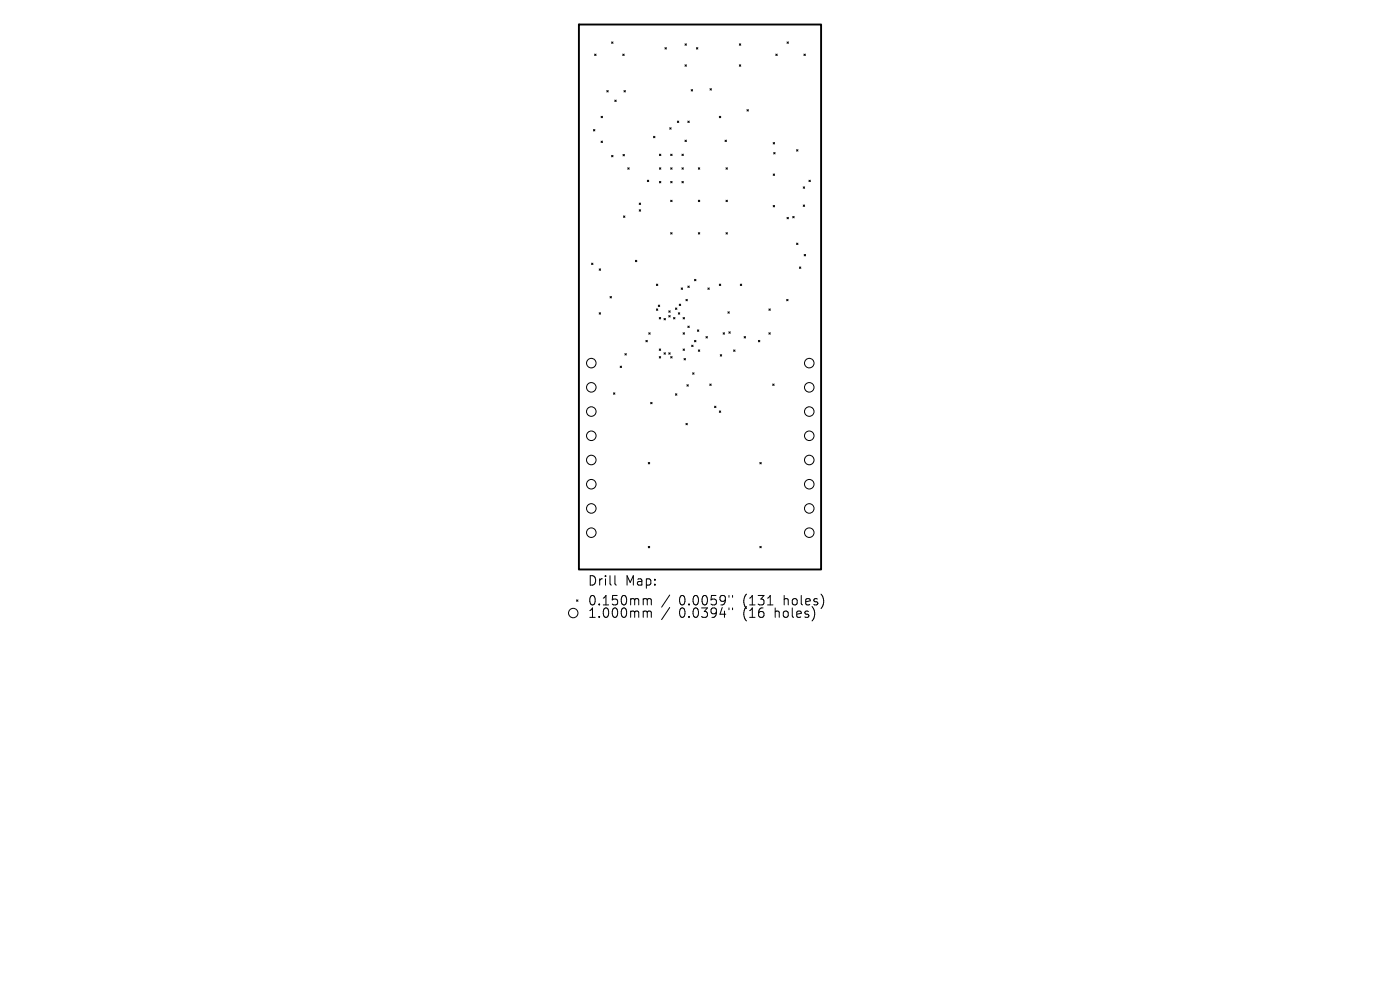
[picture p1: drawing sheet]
<svg xmlns="http://www.w3.org/2000/svg" width="297mm" height="210mm" viewBox="0 0 297 210" stroke-linecap="round" stroke-linejoin="round" font-family="sans-serif">
<defs><g id="words">
<g font-size="2.8">
<text x="124.6" y="124.5">Drill</text>
<text x="132.6" y="124.5">Map:</text>
<text x="124.6" y="128.7">0.150mm</text>
<text x="124.6" y="131.3">1.000mm</text>
<text x="144.1" y="128.7">0.0059&quot;</text>
<text x="144.1" y="131.3">0.0394&quot;</text>
<text x="157.8" y="128.7">(131</text>
<text x="157.8" y="131.3">(16</text>
<text x="164.6" y="131.3">holes)</text>
<text x="166.6" y="128.7">holes)</text>
</g>
</g></defs>
<path d="M122.8 5.2h51.4v115.6h-51.4z" fill="none" stroke="#000" stroke-width=".4"/>
<g fill="none" stroke="#000" stroke-width=".21">
<path d="M126.1 11.5l.4 .3M126.5 11.5l-.4 .3M128.7 19.2l.3 .3M129 19.2l-.3 .3M129.7 8.9l.3 .3M130 8.9l-.3 .3M132.1 11.5l.3 .3M132.4 19.2l.3 .3M132.4 11.5l-.3 .3M132.7 19.2l-.3 .3M141.1 10.1l.3 .3M141.4 10.1l-.3 .3"/>
<path d="M145.3 9.3l.3 .3M145.3 13.7l.3 .4M145.6 9.3l-.3 .3M145.6 13.7l-.3 .4M146.6 19l.3 .3M146.9 19l-.3 .3M147.7 10.1l.3 .3M148 10.1l-.3 .3M150.6 18.8l.3 .3M150.9 18.8l-.3 .3M156.8 9.3l.3 .3M156.8 13.7l.3 .4"/>
<path d="M157.1 9.3l-.3 .3M157.1 13.7l-.3 .4M164.6 11.5l.3 .3M164.9 11.5l-.3 .3M167 8.9l.3 .3M167.3 8.9l-.3 .3M170.5 11.5l.4 .3M170.9 11.5l-.4 .3M125.9 27.5l.3 .3M126.2 27.5l-.3 .3M127.5 24.7l.3 .3M127.5 29.9l.3 .3"/>
<path d="M127.8 24.7l-.3 .3M127.8 29.9l-.3 .3M129.7 33l.3 .3M130 33l-.3 .3M130.4 21.2l.3 .3M130.7 21.2l-.3 .3M132.2 32.8l.3 .3M132.5 32.8l-.3 .3M133.2 35.6l.3 .3M133.5 35.6l-.3 .3M137.3 38.2l.3 .3M137.6 38.2l-.3 .3"/>
<path d="M138.6 28.9l.3 .3M138.9 28.9l-.3 .3M139.9 32.7l.3 .3M139.9 35.6l.3 .3M139.9 38.5l.3 .3M140.2 32.7l-.3 .3M140.2 35.6l-.3 .3M140.2 38.5l-.3 .3M142.1 27.1l.3 .3M142.3 32.7l.3 .3M142.3 35.6l.3 .3M142.3 38.5l.3 .3"/>
<path d="M142.4 27.1l-.3 .3M142.6 32.7l-.3 .3M142.6 35.6l-.3 .3M142.6 38.5l-.3 .3M143.7 25.7l.3 .3M144 25.7l-.3 .3M144.7 32.7l.3 .3M144.7 35.6l.3 .3M144.7 38.5l.3 .3M145 32.7l-.3 .3M145 35.6l-.3 .3M145 38.5l-.3 .3"/>
<path d="M145.3 29.7l.3 .3M145.6 29.7l-.3 .3M145.9 25.7l.3 .3M146.2 25.7l-.3 .3M148.1 35.6l.4 .3M148.5 35.6l-.4 .3M152.6 24.7l.3 .3M152.9 24.7l-.3 .3M153.8 29.7l.3 .3M154 35.6l.3 .3M154.1 29.7l-.3 .3M154.3 35.6l-.3 .3"/>
<path d="M158.5 23.3l.3 .3M158.8 23.3l-.3 .3M164 30.2l.3 .3M164 36.9l.3 .3M164.1 32.4l.3 .3M164.3 30.2l-.3 .3M164.3 36.9l-.3 .3M164.4 32.4l-.3 .3M169 31.8l.3 .3M169.3 31.8l-.3 .3M170.4 39.6l.3 .3M170.7 39.6l-.3 .3"/>
<path d="M171.6 38.2l.3 .3M171.9 38.2l-.3 .3M125.5 55.8l.3 .3M125.8 55.8l-.3 .3M127.1 57l.3 .3M127.4 57l-.3 .3M132.3 45.8l.3 .3M132.6 45.8l-.3 .3M134.8 55.2l.3 .3M135.1 55.2l-.3 .3M135.6 43.1l.3 .3M135.6 44.5l.3 .3"/>
<path d="M135.9 43.1l-.3 .3M135.9 44.5l-.3 .3M142.3 42.5l.3 .3M142.3 49.3l.3 .4M142.6 42.5l-.3 .3M142.6 49.3l-.3 .4M147.3 59.3l.3 .3M147.6 59.3l-.3 .3M148.1 42.5l.4 .3M148.1 49.3l.4 .4M148.5 42.5l-.4 .3M148.5 49.3l-.4 .4"/>
<path d="M154 42.5l.3 .3M154 49.3l.3 .4M154.3 42.5l-.3 .3M154.3 49.3l-.3 .4M164 43.6l.3 .3M164.3 43.6l-.3 .3M167 46.1l.3 .3M167.3 46.1l-.3 .3M168.2 45.9l.3 .3M168.5 45.9l-.3 .3M169 51.6l.3 .3M169.3 51.6l-.3 .3"/>
<path d="M169.6 56.6l.3 .3M169.9 56.6l-.3 .3M170.4 43.5l.3 .3M170.6 54l.3 .3M170.7 43.5l-.3 .3M170.9 54l-.3 .3M127.1 66.3l.3 .3M127.4 66.3l-.3 .3M129.4 62.9l.3 .3M129.7 62.9l-.3 .3M131.6 77.7l.3 .3M131.9 77.7l-.3 .3"/>
<path d="M132.6 75l.3 .3M132.9 75l-.3 .3M137 72.2l.3 .3M137.3 72.2l-.3 .3M137.6 70.6l.3 .3M137.9 70.6l-.3 .3M139.2 60.3l.4 .3M139.2 65.5l.4 .3M139.6 60.3l-.4 .3M139.6 65.5l-.4 .3M139.7 64.7l.3 .3M139.9 67.4l.3 .3"/>
<path d="M139.9 74l.3 .3M139.9 75.6l.3 .3M140 64.7l-.3 .3M140.2 67.4l-.3 .3M140.2 74l-.3 .3M140.2 75.6l-.3 .3M140.9 67.6l.3 .3M140.9 74.8l.3 .3M141.2 67.6l-.3 .3M141.2 74.8l-.3 .3M141.9 74.8l.3 .3M141.9 66.9l.3 .3"/>
<path d="M141.9 65.9l.3 .3M142.2 65.9l-.3 .3M142.2 66.9l-.3 .3M142.2 74.8l-.3 .3M142.3 75.6l.3 .3M142.6 75.6l-.3 .3M142.9 67.4l.3 .3M143.2 67.4l-.3 .3M143.3 65.3l.3 .3M143.6 65.3l-.3 .3M143.9 66.3l.3 .3M144.1 64.5l.3 .3"/>
<path d="M144.2 66.3l-.3 .3M144.4 64.5l-.3 .3M144.5 61.1l.3 .3M144.8 61.1l-.3 .3M144.9 67.4l.3 .3M144.9 70.6l.3 .3M144.9 74l.3 .3M145.1 76l.3 .4M145.2 70.6l-.3 .3M145.2 67.4l-.3 .3M145.2 74l-.3 .3M145.4 76l-.3 .4"/>
<path d="M145.5 63.5l.3 .3M145.8 63.5l-.3 .3M145.9 60.7l.3 .3M145.9 69.2l.3 .3M146.2 60.7l-.3 .3M146.2 69.2l-.3 .3M146.7 73.2l.3 .3M146.9 79.1l.3 .3M147 73.2l-.3 .3M147.2 79.1l-.3 .3M147.3 72.2l.3 .3M147.6 72.2l-.3 .3"/>
<path d="M147.9 70l.3 .3M148.1 74.2l.4 .3M148.2 70l-.3 .3M148.5 74.2l-.4 .3M149.8 71.4l.3 .3M150.1 71.4l-.3 .3M150.2 61.1l.3 .3M150.5 61.1l-.3 .3M152.6 60.3l.3 .3M152.8 75.2l.3 .3M152.9 60.3l-.3 .3M153.1 75.2l-.3 .3"/>
<path d="M153.4 70.6l.3 .3M153.7 70.6l-.3 .3M154.4 66.1l.3 .3M154.6 70.4l.3 .3M154.7 66.1l-.3 .3M154.9 70.4l-.3 .3M155.6 74.2l.3 .3M155.9 74.2l-.3 .3M157 60.3l.4 .3M157.4 60.3l-.4 .3M157.9 71.4l.3 .3M158.2 71.4l-.3 .3"/>
<path d="M160.9 72.2l.3 .3M161.2 72.2l-.3 .3M163.1 65.5l.3 .3M163.1 70.6l.3 .3M163.4 65.5l-.3 .3M163.4 70.6l-.3 .3M166.9 63.5l.3 .3M167.2 63.5l-.3 .3M130.1 83.3l.3 .3M130.4 83.3l-.3 .3M137.5 98.1l.3 .3M137.8 98.1l-.3 .3"/>
<path d="M138 85.4l.3 .3M138.3 85.4l-.3 .3M143.3 83.5l.3 .3M143.6 83.5l-.3 .3M145.5 89.8l.3 .3M145.7 81.6l.3 .3M145.8 89.8l-.3 .3M146 81.6l-.3 .3M150.6 81.5l.3 .3M150.9 81.5l-.3 .3M151.6 86.2l.3 .3M151.9 86.2l-.3 .3"/>
<path d="M152.6 87.2l.3 .3M152.9 87.2l-.3 .3M161.2 98.1l.3 .3M161.5 98.1l-.3 .3M163.9 81.5l.3 .3M164.2 81.5l-.3 .3M137.5 115.9l.3 .3M137.8 115.9l-.3 .3M161.2 115.9l.3 .3M161.5 115.9l-.3 .3M122.3 127.3l.3 .3M122.6 127.3l-.3 .3"/>
<path d="M130.5 122.1v1.7l.2 .3M136.7 127h.3l.3 .3M136.7 129.6h.3l.3 .3M137.3 127.3l.3-.3 .5 .1 .1 1.2M137.3 127.3v1M137.3 129.9v1.1M137.3 129.9l.3-.3 .5 .1 .1 1.3M142.1 126.2l-1.7 2.6M142.1 128.9l-1.7 2.5M154.6 126.3v.4M154.6 129v.3M155.4 126.3v.4"/>
<path d="M155.4 129v.3M162.8 128.3h1.2"/>
<circle cx="125.4" cy="77" r="1.01"/>
<circle cx="171.7" cy="77" r="1.01"/>
<circle cx="125.4" cy="82.2" r="1.01"/>
<circle cx="125.4" cy="92.4" r="1.01"/>
<circle cx="125.4" cy="87.3" r="1.01"/>
<circle cx="125.4" cy="97.6" r="1.01"/>
<circle cx="171.7" cy="82.2" r="1.01"/>
<circle cx="171.7" cy="92.4" r="1.01"/>
<circle cx="171.7" cy="97.6" r="1.01"/>
<circle cx="171.7" cy="87.3" r="1.01"/>
<circle cx="125.4" cy="113" r="1.01"/>
<circle cx="125.4" cy="102.7" r="1.01"/>
<circle cx="125.4" cy="107.9" r="1.01"/>
<circle cx="171.7" cy="113" r="1.01"/>
<circle cx="171.7" cy="102.7" r="1.01"/>
<circle cx="171.7" cy="107.9" r="1.01"/>
<circle cx="121.6" cy="130" r="1"/>
</g>
<use href="#words"/>
</svg>
